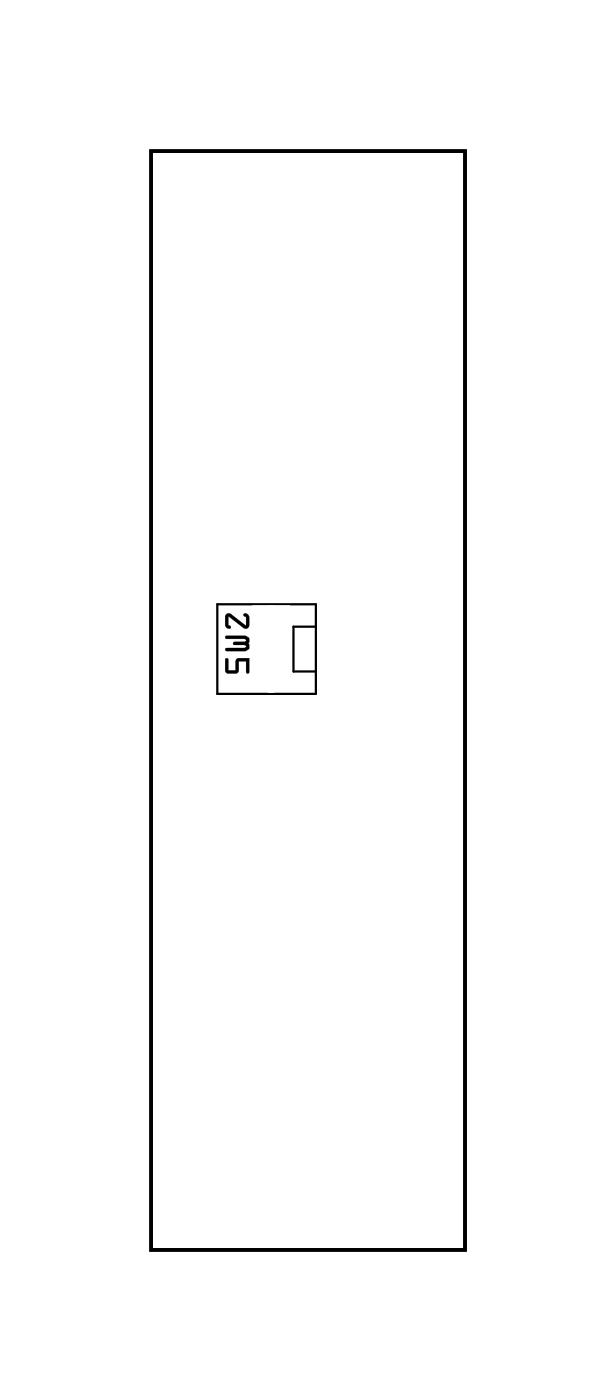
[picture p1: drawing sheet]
<svg xmlns="http://www.w3.org/2000/svg" width="35mm" height="79mm" viewBox="0 0 35 79" stroke-linecap="round" stroke-linejoin="round" font-family="sans-serif">
<path d="M8.6 8.6h17.8v62.3h-17.8z" fill="none" stroke="#000" stroke-width=".2"/>
<path d="M8.6 8.6h17.8v62.3h-17.8z" fill="none" stroke="#000" stroke-width=".06"/>
<path d="M12.3 34.3h5.6v5h-5.6zM17.9 35.5h-1.3v2.6h1.3" fill="none" stroke="#000" stroke-width=".13"/>
<g fill="#000">
<path d="M12.8 34.8v.6l.1 .2h.2l-.2-.2 .1-.4 .9 .6 .2-.1v-.5l-.1-.2-.2 .1 .1 .1v.5l-.8-.7zM12.8 36.1l.1 .1 1.1 .1-.1 .1h-.6l-.1 .1 .1 .1h.6h.1l-.1 .1h-1l-.1 .1v.1h1.1l.2-.1v-.6l-.2-.2zM12.8 37.3v.7l.1 .2 .6-.1v-.6h.5v.6h.1v-.8l-.7 .1v.6h-.5v-.6z"/>
<path d="M12.8 34.8v.7l.2 .2a.13 .13 0 0 0 .1-.2 .13 .13 0 0 0-.1-.1v-.4l.8 .6h.3v-.7l-.2-.1a.13 .13 0 0 0-.1 .1 .13 .13 0 0 0 .1 .1v.5l-.8-.7zM12.8 34.8h.3l.8 .7 .1-.5-.2-.1 .2-.1 .1 .1v.5a.19 .19 0 0 1-.1 .2 .19 .19 0 0 1-.2 0l-.8-.7-.1 .5 .2 .2h-.3v-.2zM12.8 36.1l.1 .1 1.1 .1-.1 .1h-.6a.1 .1 0 0 0-.1 .1 .1 .1 0 0 0 .1 .1h.6l.1 .1h-1.1a.1 .1 0 0 0-.1 .1 .1 .1 0 0 0 .1 .1h1l.2-.1v-.3v-.3l-.2-.2zM12.8 36.1l1.1-.1 .2 .2-.1 .3 .1 .3-.2 .1h-1.1v-.1l.1-.1h1l.1-.1h-.1h-.6l-.1-.1 .7-.1 .1-.1-1.1-.1zM12.8 37.3v.7l.1 .2 .6-.1v-.6h.5l-.1 .6a.1 .1 0 0 0 .1 .1 .1 .1 0 0 0 .1-.1v-.8l-.7 .1v.6h-.5v-.6zM12.8 37.3l.1 .1v.6h.5v-.6l.7-.1v.8h-.1v-.6h-.5v.6l-.6 .1-.1-.2z"/>
</g>
<circle cx="21.4" cy="36.9" r=".64" fill="#fff"/>
<circle cx="21.4" cy="36.9" r=".64" fill="none" stroke="#fff" stroke-width=".76" stroke-linecap="butt"/>
<circle cx="23.9" cy="36.9" r=".64" fill="#fff"/>
<circle cx="23.9" cy="36.9" r=".64" fill="none" stroke="#fff" stroke-width=".76" stroke-linecap="butt"/>
<circle cx="15.4" cy="41.2" r=".64" fill="#fff"/>
<circle cx="15.4" cy="41.2" r=".64" fill="none" stroke="#fff" stroke-width=".76" stroke-linecap="butt"/>
<circle cx="18" cy="41.2" r=".64" fill="#fff"/>
<circle cx="18" cy="41.2" r=".64" fill="none" stroke="#fff" stroke-width=".76" stroke-linecap="butt"/>
<circle cx="15.4" cy="35.4" r=".72" fill="#fff"/>
<circle cx="15.4" cy="35.4" r=".72" fill="none" stroke="#fff" stroke-width=".69" stroke-linecap="butt"/>
<path d="M14.4 34.5v1.8h1.9v-1.8zM14.9 35.4a.51 .51 0 0 1 1 0 .51 .51 0 0 1-1 0z" fill="#fff"/>
<g fill="none" stroke="#fff" stroke-width=".25">
<path d="M14.4 34.5h1.9v1.8h-1.9z"/>
<circle cx="15.4" cy="35.4" r=".51"/>
</g>
<circle cx="15.4" cy="38.2" r=".72" fill="#fff"/>
<circle cx="15.4" cy="38.2" r=".72" fill="none" stroke="#fff" stroke-width=".69" stroke-linecap="butt"/>
<circle cx="15.4" cy="35.4" r=".72" fill="#fff"/>
<circle cx="15.4" cy="35.4" r=".72" fill="none" stroke="#fff" stroke-width=".69" stroke-linecap="butt"/>
<path d="M14.4 34.5v1.8h1.9v-1.8zM14.9 35.4a.51 .51 0 0 1 1 0 .51 .51 0 0 1-1 0z" fill="#fff"/>
<g fill="none" stroke="#fff" stroke-width=".25">
<path d="M14.4 34.5h1.9v1.8h-1.9z"/>
<circle cx="15.4" cy="35.4" r=".51"/>
</g>
<circle cx="15.4" cy="38.2" r=".72" fill="#fff"/>
<circle cx="15.4" cy="38.2" r=".72" fill="none" stroke="#fff" stroke-width=".69" stroke-linecap="butt"/>
<circle cx="15.4" cy="35.4" r=".72" fill="#fff"/>
<circle cx="15.4" cy="35.4" r=".72" fill="none" stroke="#fff" stroke-width=".69" stroke-linecap="butt"/>
<path d="M14.4 34.5v1.8h1.9v-1.8zM14.9 35.4a.51 .51 0 0 1 1 0 .51 .51 0 0 1-1 0z" fill="#fff"/>
<g fill="none" stroke="#fff" stroke-width=".25">
<path d="M14.4 34.5h1.9v1.8h-1.9z"/>
<circle cx="15.4" cy="35.4" r=".51"/>
</g>
<circle cx="15.4" cy="38.2" r=".72" fill="#fff"/>
<circle cx="15.4" cy="38.2" r=".72" fill="none" stroke="#fff" stroke-width=".69" stroke-linecap="butt"/>
<circle cx="14.3" cy="26.6" r=".75" fill="#fff"/>
<circle cx="14.3" cy="26.6" r=".75" fill="none" stroke="#fff" stroke-width=".76"/>
<circle cx="16.9" cy="26.6" r=".75" fill="#fff"/>
<circle cx="16.9" cy="26.6" r=".75" fill="none" stroke="#fff" stroke-width=".76"/>
<circle cx="19.4" cy="26.6" r=".75" fill="#fff"/>
<circle cx="19.4" cy="26.6" r=".75" fill="none" stroke="#fff" stroke-width=".76"/>
<circle cx="14.3" cy="11.3" r=".75" fill="#fff"/>
<circle cx="14.3" cy="11.3" r=".75" fill="none" stroke="#fff" stroke-width=".76"/>
<circle cx="19.4" cy="11.3" r=".75" fill="#fff"/>
<circle cx="19.4" cy="11.3" r=".75" fill="none" stroke="#fff" stroke-width=".76"/>
<circle cx="14.3" cy="62.2" r=".75" fill="#fff"/>
<circle cx="14.3" cy="62.2" r=".75" fill="none" stroke="#fff" stroke-width=".76"/>
<circle cx="16.9" cy="62.2" r=".75" fill="#fff"/>
<circle cx="16.9" cy="62.2" r=".75" fill="none" stroke="#fff" stroke-width=".76"/>
<circle cx="19.4" cy="62.2" r=".75" fill="#fff"/>
<circle cx="19.4" cy="62.2" r=".75" fill="none" stroke="#fff" stroke-width=".76"/>
<circle cx="14.3" cy="47" r=".75" fill="#fff"/>
<circle cx="14.3" cy="47" r=".75" fill="none" stroke="#fff" stroke-width=".76"/>
<circle cx="19.4" cy="47" r=".75" fill="#fff"/>
<circle cx="19.4" cy="47" r=".75" fill="none" stroke="#fff" stroke-width=".76"/>
<circle cx="10.8" cy="67" r=".72" fill="#fff"/>
<circle cx="10.8" cy="67" r=".72" fill="none" stroke="#fff" stroke-width=".69" stroke-linecap="butt"/>
<circle cx="13.3" cy="67.3" r=".72" fill="#fff"/>
<circle cx="13.3" cy="67.3" r=".72" fill="none" stroke="#fff" stroke-width=".69" stroke-linecap="butt"/>
<circle cx="15.8" cy="67" r=".72" fill="#fff"/>
<circle cx="15.8" cy="67" r=".72" fill="none" stroke="#fff" stroke-width=".69" stroke-linecap="butt"/>
<circle cx="18.4" cy="67.3" r=".72" fill="#fff"/>
<circle cx="18.4" cy="67.3" r=".72" fill="none" stroke="#fff" stroke-width=".69" stroke-linecap="butt"/>
<circle cx="20.9" cy="67" r=".72" fill="#fff"/>
<circle cx="20.9" cy="67" r=".72" fill="none" stroke="#fff" stroke-width=".69" stroke-linecap="butt"/>
<circle cx="23.5" cy="67.3" r=".72" fill="#fff"/>
<circle cx="23.5" cy="67.3" r=".72" fill="none" stroke="#fff" stroke-width=".69" stroke-linecap="butt"/>
</svg>
